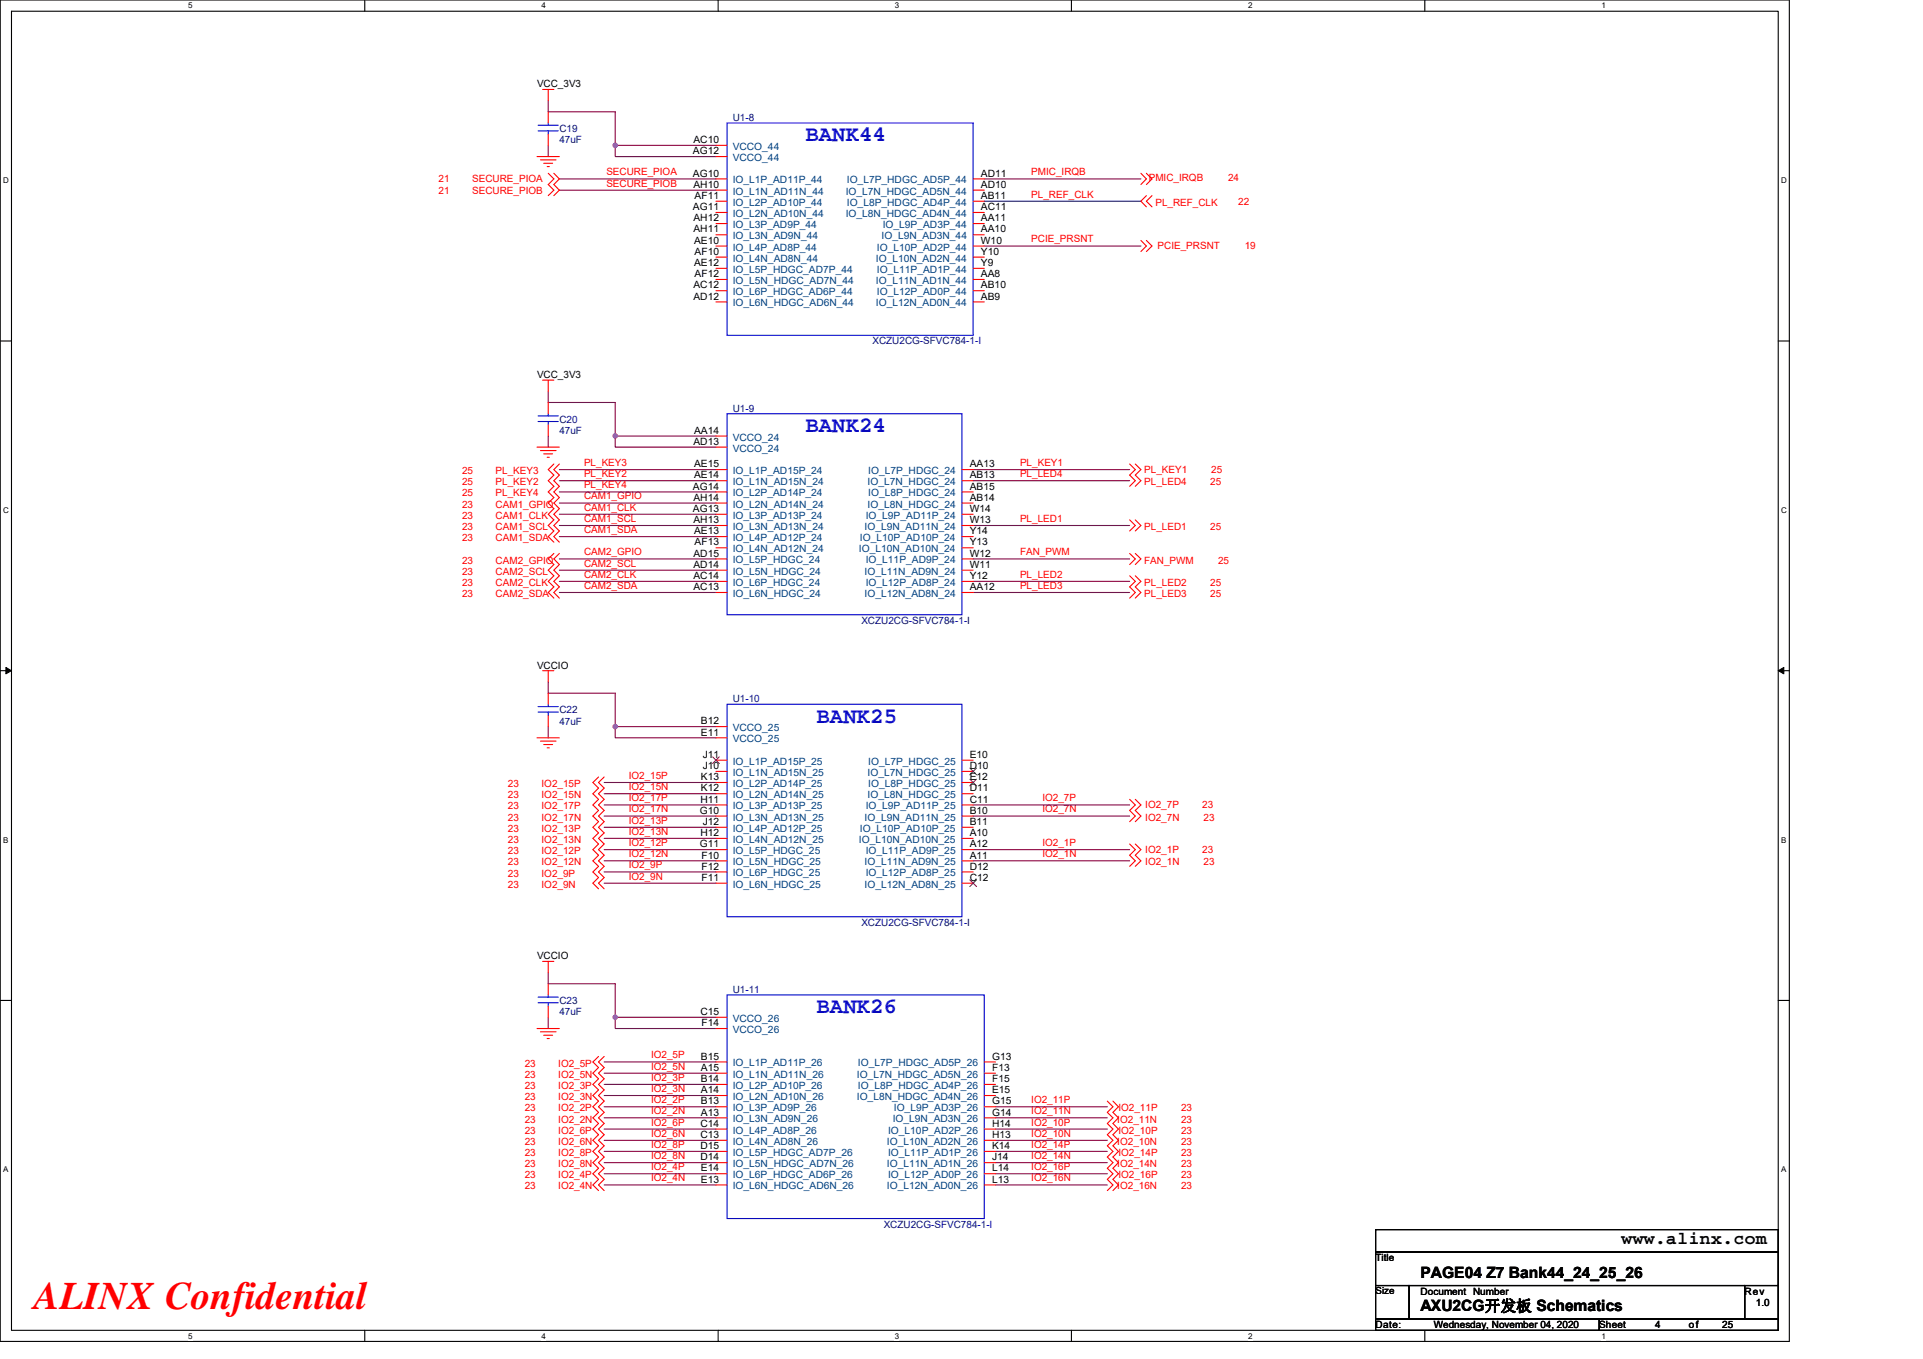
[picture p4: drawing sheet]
<svg xmlns="http://www.w3.org/2000/svg" width="297mm" height="210mm" viewBox="0 0 297 210" stroke-linecap="round" stroke-linejoin="round" font-family="sans-serif">
<defs><g id="words">
<text font-size="6" fill="#f00" x="5.2" y="202.3">ALINX Confidential</text>
<g font-size="3.4" fill="#00f">
<text x="124.4" y="21.8">BANK44</text>
<text x="124.4" y="66.8">BANK24</text>
<text x="126.1" y="111.7">BANK25</text>
<text x="126.1" y="156.6">BANK26</text>
</g>
<text font-size="2.8" x="250.5" y="192.3">www.alinx.com</text>
<g font-size="2.4">
<text x="219.4" y="197.4">PAGE04 Z7 Bank44_24_25_26</text>
<text x="219.4" y="202.6">AXU2CG开发板 Schematics</text>
</g>
<g font-size="1.5">
<text x="82.9" y="13.5">VCC_3V3</text>
<text x="107" y="23.8">AG12</text>
<text x="107.1" y="22.1">AC10</text>
<text x="107" y="27.3">AG10</text>
<text x="107.1" y="29">AH10</text>
<text x="151.5" y="29">AD10</text>
<text x="151.5" y="27.3">AD11</text>
<text x="107" y="32.5">AG11</text>
<text x="107.1" y="35.9">AH11</text>
<text x="107.1" y="34.2">AH12</text>
<text x="107.3" y="30.7">AF11</text>
<text x="151.5" y="34.2">AA11</text>
<text x="151.5" y="32.5">AC11</text>
<text x="151.5" y="30.7">AB11</text>
<text x="151.5" y="35.9">AA10</text>
<text x="107.2" y="37.7">AE10</text>
<text x="107.2" y="41.1">AE12</text>
<text x="107.3" y="39.4">AF10</text>
<text x="151.5" y="37.7">W10</text>
<text x="151.5" y="41.1">Y9</text>
<text x="151.5" y="39.4">Y10</text>
<text x="107.1" y="46.3">AD12</text>
<text x="107.1" y="44.6">AC12</text>
<text x="107.3" y="42.8">AF12</text>
<text x="151.5" y="44.6">AB10</text>
<text x="151.5" y="42.8">AA8</text>
<text x="151.5" y="46.3">AB9</text>
<text x="82.9" y="58.4">VCC_3V3</text>
<text x="107.1" y="68.7">AD13</text>
<text x="107.2" y="67">AA14</text>
<text x="107" y="75.6">AG14</text>
<text x="107.1" y="77.4">AH14</text>
<text x="107.2" y="73.9">AE14</text>
<text x="107.2" y="72.2">AE15</text>
<text x="149.8" y="73.9">AB13</text>
<text x="149.8" y="77.4">AB14</text>
<text x="149.8" y="72.2">AA13</text>
<text x="149.8" y="75.6">AB15</text>
<text x="107" y="79.1">AG13</text>
<text x="107.1" y="80.8">AH13</text>
<text x="107.2" y="82.6">AE13</text>
<text x="149.8" y="80.8">W13</text>
<text x="149.8" y="82.6">Y14</text>
<text x="149.8" y="79.1">W14</text>
<text x="107.1" y="87.7">AD14</text>
<text x="107.1" y="86">AD15</text>
<text x="107.1" y="89.5">AC14</text>
<text x="107.3" y="84.3">AF13</text>
<text x="149.8" y="84.3">Y13</text>
<text x="149.8" y="87.7">W11</text>
<text x="149.8" y="86">W12</text>
<text x="149.8" y="89.5">Y12</text>
<text x="107.1" y="91.2">AC13</text>
<text x="149.8" y="91.2">AA12</text>
<text x="82.9" y="103.3">VCCIO</text>
<text x="108.3" y="111.9">B12</text>
<text x="108.3" y="113.6">E11</text>
<text x="108.5" y="118.8">J10</text>
<text x="108.5" y="117.1">J11</text>
<text x="149.8" y="118.8">D10</text>
<text x="149.8" y="117.1">E10</text>
<text x="108.1" y="125.7">G10</text>
<text x="108.2" y="124">H11</text>
<text x="108.3" y="122.3">K12</text>
<text x="108.3" y="120.5">K13</text>
<text x="149.8" y="122.3">D11</text>
<text x="149.8" y="120.5">E12</text>
<text x="149.8" y="125.7">B10</text>
<text x="149.8" y="124">C11</text>
<text x="108.1" y="130.9">G11</text>
<text x="108.2" y="129.2">H12</text>
<text x="108.5" y="127.5">J12</text>
<text x="149.8" y="129.2">A10</text>
<text x="149.8" y="127.5">B11</text>
<text x="149.8" y="130.9">A12</text>
<text x="108.3" y="132.7">F10</text>
<text x="108.3" y="136.1">F11</text>
<text x="108.3" y="134.4">F12</text>
<text x="149.8" y="132.7">A11</text>
<text x="149.8" y="136.1">C12</text>
<text x="149.8" y="134.4">D12</text>
<text x="82.9" y="148.2">VCCIO</text>
<text x="108.2" y="156.8">C15</text>
<text x="108.3" y="158.6">F14</text>
<text x="108.3" y="165.5">A15</text>
<text x="108.3" y="163.7">B15</text>
<text x="108.3" y="167.2">B14</text>
<text x="153.2" y="165.5">F13</text>
<text x="153.2" y="163.7">G13</text>
<text x="153.2" y="167.2">F15</text>
<text x="108.3" y="168.9">A14</text>
<text x="108.3" y="172.4">A13</text>
<text x="108.3" y="170.6">B13</text>
<text x="153.2" y="168.9">E15</text>
<text x="153.2" y="172.4">G14</text>
<text x="153.2" y="170.6">G15</text>
<text x="108.2" y="175.8">C13</text>
<text x="108.2" y="174.1">C14</text>
<text x="108.2" y="179.3">D14</text>
<text x="108.2" y="177.5">D15</text>
<text x="153.2" y="175.8">H13</text>
<text x="153.2" y="179.3">J14</text>
<text x="153.2" y="174.1">H14</text>
<text x="153.2" y="177.5">K14</text>
<text x="108.3" y="182.7">E13</text>
<text x="108.3" y="181">E14</text>
<text x="153.2" y="182.7">L13</text>
<text x="153.2" y="181">L14</text>
<text x="212.5" y="194.9">Title</text>
<text x="212.5" y="200">Size</text>
<text x="219.4" y="200">Document Number</text>
<text x="269.5" y="200">Rev</text>
<text x="271.2" y="201.8">1.0</text>
<text x="212.5" y="205.2">Date:</text>
<text x="221.5" y="205.2">Wednesday, November 04, 2020</text>
<text x="247" y="205.2">Sheet</text>
<text x="255.7" y="205.2">4</text>
<text x="260.9" y="205.2">of</text>
<text x="266" y="205.2">25</text>
</g>
<g font-size="1.5" fill="#000080">
<text x="86.4" y="20.4">C19</text>
<text x="86.4" y="22.1">47uF</text>
<text x="113.2" y="18.7">U1-8</text>
<text x="134.8" y="53.2">XCZU2CG-SFVC784-1-I</text>
<text x="86.4" y="65.3">C20</text>
<text x="113.2" y="63.6">U1-9</text>
<text x="86.4" y="67">47uF</text>
<text x="133.1" y="96.4">XCZU2CG-SFVC784-1-I</text>
<text x="86.4" y="110.2">C22</text>
<text x="86.4" y="112">47uF</text>
<text x="113.2" y="108.5">U1-10</text>
<text x="133.1" y="143">XCZU2CG-SFVC784-1-I</text>
<text x="86.4" y="155.1">C23</text>
<text x="113.2" y="153.4">U1-11</text>
<text x="86.4" y="156.8">47uF</text>
<text x="136.5" y="189.7">XCZU2CG-SFVC784-1-I</text>
</g>
<g font-size="1.5" fill="#004080">
<text x="113.2" y="23.2">VCCO_44</text>
<text x="113.2" y="28.3">IO_L1P_AD11P_44</text>
<text x="113.2" y="24.9">VCCO_44</text>
<text x="130.8" y="28.3">IO_L7P_HDGC_AD5P_44</text>
<text x="113.2" y="30.1">IO_L1N_AD11N_44</text>
<text x="113.2" y="33.5">IO_L2N_AD10N_44</text>
<text x="113.2" y="31.8">IO_L2P_AD10P_44</text>
<text x="113.2" y="35.2">IO_L3P_AD9P_44</text>
<text x="130.6" y="30.1">IO_L7N_HDGC_AD5N_44</text>
<text x="130.6" y="33.5">IO_L8N_HDGC_AD4N_44</text>
<text x="130.8" y="31.8">IO_L8P_HDGC_AD4P_44</text>
<text x="136.4" y="35.2">IO_L9P_AD3P_44</text>
<text x="113.2" y="37">IO_L3N_AD9N_44</text>
<text x="113.2" y="40.4">IO_L4N_AD8N_44</text>
<text x="113.2" y="38.7">IO_L4P_AD8P_44</text>
<text x="135.3" y="40.4">IO_L10N_AD2N_44</text>
<text x="135.5" y="38.7">IO_L10P_AD2P_44</text>
<text x="136.2" y="37">IO_L9N_AD3N_44</text>
<text x="113.2" y="43.9">IO_L5N_HDGC_AD7N_44</text>
<text x="113.2" y="42.2">IO_L5P_HDGC_AD7P_44</text>
<text x="113.2" y="47.3">IO_L6N_HDGC_AD6N_44</text>
<text x="113.2" y="45.6">IO_L6P_HDGC_AD6P_44</text>
<text x="135.3" y="43.9">IO_L11N_AD1N_44</text>
<text x="135.3" y="47.3">IO_L12N_AD0N_44</text>
<text x="135.5" y="42.2">IO_L11P_AD1P_44</text>
<text x="135.5" y="45.6">IO_L12P_AD0P_44</text>
<text x="113.2" y="68.1">VCCO_24</text>
<text x="113.2" y="69.8">VCCO_24</text>
<text x="113.2" y="75">IO_L1N_AD15N_24</text>
<text x="113.2" y="73.3">IO_L1P_AD15P_24</text>
<text x="113.2" y="76.7">IO_L2P_AD14P_24</text>
<text x="134" y="75">IO_L7N_HDGC_24</text>
<text x="134.1" y="73.3">IO_L7P_HDGC_24</text>
<text x="134.1" y="76.7">IO_L8P_HDGC_24</text>
<text x="113.2" y="78.4">IO_L2N_AD14N_24</text>
<text x="113.2" y="81.9">IO_L3N_AD13N_24</text>
<text x="113.2" y="80.2">IO_L3P_AD13P_24</text>
<text x="113.2" y="83.6">IO_L4P_AD12P_24</text>
<text x="132.8" y="83.6">IO_L10P_AD10P_24</text>
<text x="133.6" y="81.9">IO_L9N_AD11N_24</text>
<text x="133.7" y="80.2">IO_L9P_AD11P_24</text>
<text x="134" y="78.4">IO_L8N_HDGC_24</text>
<text x="113.2" y="85.3">IO_L4N_AD12N_24</text>
<text x="113.2" y="88.8">IO_L5N_HDGC_24</text>
<text x="113.2" y="87.1">IO_L5P_HDGC_24</text>
<text x="132.7" y="85.3">IO_L10N_AD10N_24</text>
<text x="133.6" y="88.8">IO_L11N_AD9N_24</text>
<text x="133.7" y="87.1">IO_L11P_AD9P_24</text>
<text x="113.2" y="92.2">IO_L6N_HDGC_24</text>
<text x="113.2" y="90.5">IO_L6P_HDGC_24</text>
<text x="133.6" y="92.2">IO_L12N_AD8N_24</text>
<text x="133.7" y="90.5">IO_L12P_AD8P_24</text>
<text x="113.2" y="113">VCCO_25</text>
<text x="113.2" y="119.9">IO_L1N_AD15N_25</text>
<text x="113.2" y="118.2">IO_L1P_AD15P_25</text>
<text x="113.2" y="114.7">VCCO_25</text>
<text x="134" y="119.9">IO_L7N_HDGC_25</text>
<text x="134.1" y="118.2">IO_L7P_HDGC_25</text>
<text x="113.2" y="123.3">IO_L2N_AD14N_25</text>
<text x="113.2" y="121.6">IO_L2P_AD14P_25</text>
<text x="113.2" y="125.1">IO_L3P_AD13P_25</text>
<text x="133.7" y="125.1">IO_L9P_AD11P_25</text>
<text x="134" y="123.3">IO_L8N_HDGC_25</text>
<text x="134.1" y="121.6">IO_L8P_HDGC_25</text>
<text x="113.2" y="126.8">IO_L3N_AD13N_25</text>
<text x="113.2" y="130.2">IO_L4N_AD12N_25</text>
<text x="113.2" y="128.5">IO_L4P_AD12P_25</text>
<text x="113.2" y="132">IO_L5P_HDGC_25</text>
<text x="132.7" y="130.2">IO_L10N_AD10N_25</text>
<text x="132.8" y="128.5">IO_L10P_AD10P_25</text>
<text x="133.6" y="126.8">IO_L9N_AD11N_25</text>
<text x="133.7" y="132">IO_L11P_AD9P_25</text>
<text x="113.2" y="133.7">IO_L5N_HDGC_25</text>
<text x="113.2" y="137.2">IO_L6N_HDGC_25</text>
<text x="113.2" y="135.4">IO_L6P_HDGC_25</text>
<text x="133.6" y="133.7">IO_L11N_AD9N_25</text>
<text x="133.6" y="137.2">IO_L12N_AD8N_25</text>
<text x="133.7" y="135.4">IO_L12P_AD8P_25</text>
<text x="113.2" y="157.9">VCCO_26</text>
<text x="113.2" y="159.6">VCCO_26</text>
<text x="113.2" y="166.5">IO_L1N_AD11N_26</text>
<text x="113.2" y="164.8">IO_L1P_AD11P_26</text>
<text x="132.4" y="166.5">IO_L7N_HDGC_AD5N_26</text>
<text x="132.5" y="164.8">IO_L7P_HDGC_AD5P_26</text>
<text x="113.2" y="170">IO_L2N_AD10N_26</text>
<text x="113.2" y="168.3">IO_L2P_AD10P_26</text>
<text x="113.2" y="173.4">IO_L3N_AD9N_26</text>
<text x="113.2" y="171.7">IO_L3P_AD9P_26</text>
<text x="132.4" y="170">IO_L8N_HDGC_AD4N_26</text>
<text x="132.5" y="168.3">IO_L8P_HDGC_AD4P_26</text>
<text x="137.9" y="173.4">IO_L9N_AD3N_26</text>
<text x="138.1" y="171.7">IO_L9P_AD3P_26</text>
<text x="113.2" y="176.9">IO_L4N_AD8N_26</text>
<text x="113.2" y="175.2">IO_L4P_AD8P_26</text>
<text x="113.2" y="178.6">IO_L5P_HDGC_AD7P_26</text>
<text x="137" y="176.9">IO_L10N_AD2N_26</text>
<text x="137.2" y="175.2">IO_L10P_AD2P_26</text>
<text x="137.2" y="178.6">IO_L11P_AD1P_26</text>
<text x="113.2" y="180.3">IO_L5N_HDGC_AD7N_26</text>
<text x="113.2" y="183.8">IO_L6N_HDGC_AD6N_26</text>
<text x="113.2" y="182.1">IO_L6P_HDGC_AD6P_26</text>
<text x="137" y="180.3">IO_L11N_AD1N_26</text>
<text x="137" y="183.8">IO_L12N_AD0N_26</text>
<text x="137.2" y="182.1">IO_L12P_AD0P_26</text>
</g>
<g font-size="1.5" fill="#f00">
<text x="67.8" y="28.2">21</text>
<text x="67.8" y="29.9">21</text>
<text x="72.9" y="28.2">SECURE_PIOA</text>
<text x="72.9" y="29.9">SECURE_PIOB</text>
<text x="93.7" y="27.1">SECURE_PIOA</text>
<text x="93.7" y="28.8">SECURE_PIOB</text>
<text x="159.3" y="27.1">PMIC_IRQB</text>
<text x="177.4" y="28">PMIC_IRQB</text>
<text x="189.7" y="28">24</text>
<text x="159.3" y="30.5">PL_REF_CLK</text>
<text x="178.5" y="31.8">PL_REF_CLK</text>
<text x="191.3" y="31.6">22</text>
<text x="159.3" y="37.5">PCIE_PRSNT</text>
<text x="178.8" y="38.5">PCIE_PRSNT</text>
<text x="192.3" y="38.5">19</text>
<text x="71.4" y="75">25</text>
<text x="71.4" y="73.3">25</text>
<text x="71.4" y="76.7">25</text>
<text x="76.6" y="75">PL_KEY2</text>
<text x="76.6" y="73.3">PL_KEY3</text>
<text x="76.6" y="76.7">PL_KEY4</text>
<text x="90.2" y="73.7">PL_KEY2</text>
<text x="90.2" y="77.2">CAM1_GPIO</text>
<text x="90.2" y="72">PL_KEY3</text>
<text x="90.2" y="75.5">PL_KEY4</text>
<text x="157.6" y="72">PL_KEY1</text>
<text x="157.6" y="73.7">PL_LED4</text>
<text x="176.7" y="73.1">PL_KEY1</text>
<text x="176.7" y="75">PL_LED4</text>
<text x="186.9" y="75">25</text>
<text x="187.1" y="73.1">25</text>
<text x="71.4" y="80.2">23</text>
<text x="71.4" y="78.4">23</text>
<text x="71.4" y="81.9">23</text>
<text x="71.4" y="83.6">23</text>
<text x="76.6" y="80.2">CAM1_CLK</text>
<text x="76.6" y="78.4">CAM1_GPIO</text>
<text x="76.6" y="81.9">CAM1_SCL</text>
<text x="76.6" y="83.6">CAM1_SDA</text>
<text x="90.2" y="78.9">CAM1_CLK</text>
<text x="90.2" y="80.6">CAM1_SCL</text>
<text x="90.2" y="82.4">CAM1_SDA</text>
<text x="157.6" y="80.6">PL_LED1</text>
<text x="176.7" y="81.9">PL_LED1</text>
<text x="186.9" y="81.9">25</text>
<text x="71.4" y="87.1">23</text>
<text x="71.4" y="88.8">23</text>
<text x="76.6" y="87.1">CAM2_GPIO</text>
<text x="76.6" y="88.8">CAM2_SCL</text>
<text x="90.2" y="85.8">CAM2_GPIO</text>
<text x="90.2" y="89.3">CAM2_CLK</text>
<text x="90.2" y="87.5">CAM2_SCL</text>
<text x="157.6" y="89.3">PL_LED2</text>
<text x="157.6" y="85.8">FAN_PWM</text>
<text x="176.7" y="87.1">FAN_PWM</text>
<text x="188.1" y="87.1">25</text>
<text x="71.4" y="92.3">23</text>
<text x="71.4" y="90.5">23</text>
<text x="76.6" y="92.3">CAM2_SDA</text>
<text x="76.6" y="90.5">CAM2_CLK</text>
<text x="90.2" y="91">CAM2_SDA</text>
<text x="157.6" y="91">PL_LED3</text>
<text x="176.7" y="92.3">PL_LED3</text>
<text x="176.7" y="90.5">PL_LED2</text>
<text x="186.9" y="92.3">25</text>
<text x="186.9" y="90.5">25</text>
<text x="78.5" y="123.3">23</text>
<text x="78.5" y="121.6">23</text>
<text x="78.5" y="125.1">23</text>
<text x="83.6" y="123.3">IO2_15N</text>
<text x="83.6" y="121.6">IO2_15P</text>
<text x="83.6" y="125.1">IO2_17P</text>
<text x="97.1" y="122.1">IO2_15N</text>
<text x="97.1" y="120.4">IO2_15P</text>
<text x="97.1" y="123.8">IO2_17P</text>
<text x="97.1" y="125.5">IO2_17N</text>
<text x="161" y="125.5">IO2_7N</text>
<text x="161" y="123.8">IO2_7P</text>
<text x="176.9" y="124.9">IO2_7P</text>
<text x="185.7" y="124.9">23</text>
<text x="78.5" y="132">23</text>
<text x="78.5" y="128.5">23</text>
<text x="78.5" y="130.3">23</text>
<text x="78.5" y="126.8">23</text>
<text x="83.6" y="132">IO2_12P</text>
<text x="83.6" y="128.5">IO2_13P</text>
<text x="83.6" y="130.3">IO2_13N</text>
<text x="83.6" y="126.8">IO2_17N</text>
<text x="97.1" y="130.7">IO2_12P</text>
<text x="97.1" y="127.3">IO2_13P</text>
<text x="97.1" y="129">IO2_13N</text>
<text x="161" y="130.7">IO2_1P</text>
<text x="176.9" y="126.8">IO2_7N</text>
<text x="176.9" y="131.8">IO2_1P</text>
<text x="185.7" y="131.8">23</text>
<text x="185.9" y="126.8">23</text>
<text x="78.5" y="137.2">23</text>
<text x="78.5" y="135.4">23</text>
<text x="78.5" y="133.7">23</text>
<text x="83.6" y="137.2">IO2_9N</text>
<text x="83.6" y="135.4">IO2_9P</text>
<text x="83.6" y="133.7">IO2_12N</text>
<text x="97.1" y="135.9">IO2_9N</text>
<text x="97.1" y="134.2">IO2_9P</text>
<text x="97.1" y="132.5">IO2_12N</text>
<text x="161" y="132.5">IO2_1N</text>
<text x="176.9" y="133.7">IO2_1N</text>
<text x="185.9" y="133.7">23</text>
<text x="81" y="166.5">23</text>
<text x="81" y="164.8">23</text>
<text x="86.2" y="166.5">IO2_5N</text>
<text x="86.2" y="164.8">IO2_5P</text>
<text x="100.6" y="163.5">IO2_5P</text>
<text x="100.6" y="165.3">IO2_5N</text>
<text x="100.6" y="167">IO2_3P</text>
<text x="81" y="170">23</text>
<text x="81" y="168.3">23</text>
<text x="81" y="173.4">23</text>
<text x="81" y="171.7">23</text>
<text x="86.2" y="170">IO2_3N</text>
<text x="86.2" y="168.3">IO2_3P</text>
<text x="86.2" y="173.4">IO2_2N</text>
<text x="86.2" y="171.7">IO2_2P</text>
<text x="100.6" y="173.9">IO2_6P</text>
<text x="100.6" y="168.7">IO2_3N</text>
<text x="100.6" y="172.2">IO2_2N</text>
<text x="100.6" y="170.5">IO2_2P</text>
<text x="159.3" y="173.9">IO2_10P</text>
<text x="159.3" y="172.2">IO2_11N</text>
<text x="159.3" y="170.5">IO2_11P</text>
<text x="172.6" y="173.4">IO2_11N</text>
<text x="172.8" y="171.7">IO2_11P</text>
<text x="182.4" y="173.4">23</text>
<text x="182.4" y="171.7">23</text>
<text x="81" y="178.6">23</text>
<text x="81" y="176.9">23</text>
<text x="81" y="175.2">23</text>
<text x="86.2" y="178.6">IO2_8P</text>
<text x="86.2" y="176.9">IO2_6N</text>
<text x="86.2" y="175.2">IO2_6P</text>
<text x="100.6" y="179.1">IO2_8N</text>
<text x="100.6" y="177.4">IO2_8P</text>
<text x="100.6" y="175.6">IO2_6N</text>
<text x="159.3" y="175.6">IO2_10N</text>
<text x="159.3" y="179.1">IO2_14N</text>
<text x="159.3" y="177.4">IO2_14P</text>
<text x="172.6" y="176.9">IO2_10N</text>
<text x="172.8" y="175.2">IO2_10P</text>
<text x="172.8" y="178.6">IO2_14P</text>
<text x="182.4" y="176.9">23</text>
<text x="182.4" y="175.2">23</text>
<text x="182.4" y="178.6">23</text>
<text x="81" y="180.3">23</text>
<text x="81" y="183.8">23</text>
<text x="81" y="182.1">23</text>
<text x="86.2" y="180.3">IO2_8N</text>
<text x="86.2" y="183.8">IO2_4N</text>
<text x="86.2" y="182.1">IO2_4P</text>
<text x="100.6" y="182.5">IO2_4N</text>
<text x="100.6" y="180.8">IO2_4P</text>
<text x="159.3" y="182.5">IO2_16N</text>
<text x="159.3" y="180.8">IO2_16P</text>
<text x="172.6" y="183.8">IO2_16N</text>
<text x="172.6" y="180.3">IO2_14N</text>
<text x="172.8" y="182.1">IO2_16P</text>
<text x="182.4" y="183.8">23</text>
<text x="182.4" y="180.3">23</text>
<text x="182.4" y="182.1">23</text>
</g>
<g font-size="1.2">
<text x="29.1" y="1.3">5</text>
<text x="83.6" y="1.3">4</text>
<text x="138.2" y="1.3">3</text>
<text x="192.8" y="1.3">2</text>
<text x="247.4" y="1.3">1</text>
<text x=".5" y="28.3">D</text>
<text x="275.1" y="28.3">D</text>
<text x=".5" y="79.2">C</text>
<text x="275.1" y="79.2">C</text>
<text x=".5" y="130.2">B</text>
<text x="275.1" y="130.2">B</text>
<text x=".5" y="181.1">A</text>
<text x="275.1" y="181.1">A</text>
<text x="29.1" y="206.8">5</text>
<text x="83.6" y="206.8">4</text>
<text x="138.2" y="206.8">3</text>
<text x="192.8" y="206.8">2</text>
<text x="247.4" y="206.8">1</text>
</g>
</g></defs>
<path d="M0 0h276.4v207.3h-276.4zM1.8 1.7h272.9v203.8h-272.9z" fill="none" stroke="#000" stroke-width=".17"/>
<g fill="#fff">
<path d="M29.1 .2h.6v1.4h-.6z"/>
<path d="M29.1 205.7h.6v1.4h-.6z"/>
</g>
<path d="M56.3 0v1.7M56.3 205.5v1.8" fill="none" stroke="#000" stroke-width=".17"/>
<g fill="#fff">
<path d="M83.6 .2h.7v1.4h-.7z"/>
<path d="M83.6 205.7h.7v1.4h-.7z"/>
</g>
<path d="M110.9 0v1.7M110.9 205.5v1.8" fill="none" stroke="#000" stroke-width=".17"/>
<g fill="#fff">
<path d="M138.2 .2h.7v1.4h-.7z"/>
<path d="M138.2 205.7h.7v1.4h-.7z"/>
</g>
<path d="M165.5 0v1.7M165.5 205.5v1.8" fill="none" stroke="#000" stroke-width=".17"/>
<g fill="#fff">
<path d="M192.8 .2h.6v1.4h-.6z"/>
<path d="M192.8 205.7h.6v1.4h-.6z"/>
</g>
<path d="M220.1 0v1.7M220.1 205.5v1.8" fill="none" stroke="#000" stroke-width=".17"/>
<g fill="#fff">
<path d="M247.4 .2h.6v1.4h-.6z"/>
<path d="M247.4 205.7h.6v1.4h-.6z"/>
<path d="M.5 27.2h.8v1.4h-.8z"/>
<path d="M275.1 27.2h.9v1.4h-.9z"/>
<path d="M.5 78.1h.8v1.4h-.8z"/>
<path d="M275.1 78.1h.9v1.4h-.9z"/>
</g>
<path d="M0 52.7h1.8M274.7 52.7h1.7" fill="none" stroke="#000" stroke-width=".17"/>
<g fill="#fff">
<path d="M.5 129.1h.8v1.4h-.8z"/>
<path d="M275.1 129.1h.8v1.4h-.8z"/>
</g>
<path d="M0 103.6h1.8M274.7 103.6h1.7" fill="none" stroke="#000" stroke-width=".17"/>
<path d="M.9 103.1l.9 .5-.9 .5zM274.7 103.6l.8-.5v1z" fill="#000" stroke="#000" stroke-width=".15"/>
<g fill="#fff">
<path d="M.5 180h.8v1.4h-.8z"/>
<path d="M275.1 180h.8v1.4h-.8z"/>
</g>
<path d="M0 154.6h1.8M274.7 154.6h1.7M212.5 190h62.2v3.5h-62.2zM212.5 193.5h62.2v5.1h-62.2zM212.5 198.6h5.2v5.2h-5.2zM217.7 198.6h51.8v5.2h-51.8zM269.5 198.6h5.2v5.2h-5.2zM212.5 203.8h34.5v1.7h-34.5zM247 203.8h27.7v1.7h-27.7z" fill="none" stroke="#000" stroke-width=".17"/>
<g fill="none" stroke="#800040" stroke-width=".17">
<path d="M84.7 15.6v1.7h10.3v5.2M84.7 22.5v1.7M86.4 27.6h24.2M86.4 29.4h24.2M95 22.5h15.6M95 22.5v1.7h15.6M152 27.6h24.2M152 38h24.2M84.7 60.5v1.7h10.3v5.2M84.7 67.4v1.7M86.4 74.3h24.2M86.4 79.5h24.2"/>
<path d="M86.4 77.7h24.2M86.4 72.6h24.2M86.4 76h24.2M95 67.4h15.6M95 67.4v1.7h15.6M150.3 74.3h24.2M150.3 72.6h24.2M86.4 91.5h24.2M86.4 86.4h24.2M86.4 89.8h24.2M86.4 88.1h24.2M86.4 81.2h24.2"/>
<path d="M86.4 82.9h24.2M150.3 81.2h24.2M150.3 89.8h24.2M150.3 91.5h24.2M150.3 86.4h24.2M84.7 105.4v1.7h10.3v5.2M84.7 112.3v1.7M95 112.3h15.6M95 112.3v1.7h15.6M93.3 122.6h17.3M93.3 136.5h17.3M93.3 134.7h17.3"/>
<path d="M93.3 133h17.3M93.3 131.3h17.3M93.3 127.8h17.3M93.3 129.5h17.3M93.3 124.4h17.3M93.3 126.1h17.3M93.3 120.9h17.3M150.3 126.1h24.2M150.3 124.4h24.2M150.3 133h24.2M150.3 131.3h24.2M84.7 150.3v1.7h10.3v5.2"/>
<path d="M84.7 157.2v1.7M95 157.2h15.6M95 157.2v1.7h15.6M93.3 179.6h17.3M93.3 177.9h17.3M93.3 176.2h17.3M93.3 174.5h17.3M93.3 164.1h17.3M93.3 165.8h17.3M93.3 169.3h17.3M93.3 172.7h17.3M93.3 171h17.3"/>
<path d="M93.3 167.6h17.3M153.8 176.2h17.2M153.8 174.5h17.2M153.8 172.7h17.2M153.8 171h17.2M153.8 179.6h17.2M153.8 177.9h17.2M93.3 183.1h17.3M93.3 181.4h17.3M153.8 183.1h17.2M153.8 181.4h17.2"/>
</g>
<g fill="#f0f" stroke="#f0f" stroke-width=".17">
<circle cx="95" cy="22.5" r=".34"/>
<circle cx="95" cy="67.3" r=".34"/>
<circle cx="95" cy="112.3" r=".34"/>
<circle cx="95" cy="157.2" r=".33"/>
</g>
<path d="M152 31.1h24.2" fill="none" stroke="#000080" stroke-width=".17"/>
<g fill="none" stroke="#f00" stroke-width=".17">
<path d="M83.8 13.8h1.8M84.7 13.8v1.8M84.7 17.3v1.7M82.9 24.2h3.5M83.5 24.7h2.4M84 25.2h1.4M84.5 25.7h.4M84.7 20.7v1.8M84.7 26.8l.9 .8-.9 .9 .9 .9-.9 .8M85.6 26.8l.8 .8-.8 .9 .8 .9-.8 .8M110.6 29.4h1.7M110.6 27.6h1.7"/>
<path d="M110.6 32.8h1.7M110.6 31.1h1.7M110.6 36.3h1.7M110.6 34.5h1.7M110.6 39.7h1.7M110.6 38h1.7M110.6 22.5h1.7M110.6 24.2h1.7M150.3 29.4h1.7M150.3 27.6h1.7M150.3 32.8h1.7M150.3 31.1h1.7"/>
<path d="M150.3 36.3h1.7M150.3 34.5h1.7M150.3 39.7h1.7M150.3 38h1.7M176.2 26.8l.9 .8-.9 .9M176.2 37.1l.9 .9-.9 .9M177.1 26.8l.8 .8-.8 .9M177.1 37.1l.8 .9-.8 .9M177.1 30.2l-.9 .9 .9 .9M177.9 30.2l-.8 .9 .8 .9M83.8 58.7h1.8M84.7 58.7v1.8"/>
<path d="M110.6 43.2h1.7M110.6 41.5h1.7M110.6 46.7h1.7M110.6 44.9h1.7M150.3 43.2h1.7M150.3 41.5h1.7M150.3 46.7h1.7M150.3 44.9h1.7M82.9 69.1h3.5M83.5 69.6h2.4M84 70.1h1.4M84.5 70.7h.4"/>
<path d="M84.7 62.2v1.7M84.7 65.6v1.8M85.6 71.7l-.9 .9 .9 .8-.9 .9 .9 .8-.9 .9 .9 .9-.9 .8 .9 .9-.9 .9 .9 .8-.9 .9 .9 .8-.9 .9 .9 .9M86.4 71.7l-.8 .9 .8 .8-.8 .9 .8 .8-.8 .9 .8 .9-.8 .8 .8 .9-.8 .9 .8 .8-.8 .9 .8 .8-.8 .9 .8 .9M110.6 74.3h1.7M110.6 72.6h1.7M110.6 77.7h1.7M110.6 76h1.7M110.6 79.5h1.7M110.6 67.4h1.7M110.6 69.1h1.7M148.6 74.3h1.7"/>
<path d="M148.6 72.6h1.7M148.6 77.7h1.7M148.6 76h1.7M148.6 79.5h1.7M174.5 71.7l.9 .9-.9 .8 .9 .9-.9 .8M175.4 71.7l.8 .9-.8 .8 .8 .9-.8 .8M85.6 85.5l-.9 .9 .9 .8-.9 .9 .9 .9-.9 .8 .9 .9-.9 .8 .9 .9M86.4 85.5l-.8 .9 .8 .8-.8 .9 .8 .9-.8 .8 .8 .9-.8 .8 .8 .9M110.6 81.2h1.7M110.6 84.6h1.7M110.6 82.9h1.7M110.6 88.1h1.7"/>
<path d="M110.6 86.4h1.7M110.6 91.5h1.7M110.6 89.8h1.7M148.6 81.2h1.7M148.6 84.6h1.7M148.6 82.9h1.7M148.6 88.1h1.7M148.6 86.4h1.7M148.6 91.5h1.7M148.6 89.8h1.7M174.5 89l.9 .8-.9 .9 .9 .8-.9 .9M174.5 80.3l.9 .9-.9 .8"/>
<path d="M174.5 85.5l.9 .9-.9 .8M175.4 89l.8 .8-.8 .9 .8 .8-.8 .9M175.4 80.3l.8 .9-.8 .8M175.4 85.5l.8 .9-.8 .8M82.9 114h3.5M83.5 114.5h2.4M83.8 103.6h1.8M84 115h1.4M84.5 115.5h.4M84.7 107.1v1.7M84.7 110.6v1.7M84.7 103.6v1.8"/>
<path d="M110.6 119.2h1.7M110.6 117.5h1.7M110.6 112.3h1.7M110.6 114h1.7M148.6 119.2h1.7M148.6 117.5h1.7M92.5 120.1l-.9 .8 .9 .9-.9 .8 .9 .9-.9 .9 .9 .8-.9 .9 .9 .9-.9 .8 .9 .9-.9 .8 .9 .9-.9 .9 .9 .8-.9 .9 .9 .9-.9 .8 .9 .9-.9 .9 .9 .8M93.3 120.1l-.8 .8 .8 .9-.8 .8 .8 .9-.8 .9 .8 .8-.8 .9 .8 .9-.8 .8 .8 .9-.8 .8 .8 .9-.8 .9 .8 .8-.8 .9 .8 .9-.8 .8 .8 .9-.8 .9 .8 .8M110.6 122.6h1.7M110.6 120.9h1.7M110.6 126.1h1.7M110.6 124.4h1.7"/>
<path d="M110.6 129.5h1.7M110.6 127.8h1.7M110.6 133h1.7M110.6 131.3h1.7M110.6 136.5h1.7M110.6 134.7h1.7M148.6 122.6h1.7M148.6 120.9h1.7M148.6 126.1h1.7M148.6 124.4h1.7M148.6 129.5h1.7M148.6 127.8h1.7"/>
<path d="M148.6 133h1.7M148.6 131.3h1.7M148.6 136.5h1.7M148.6 134.7h1.7M174.5 123.5l.9 .9-.9 .8 .9 .9-.9 .9M174.5 130.4l.9 .9-.9 .8 .9 .9-.9 .9M175.4 123.5l.8 .9-.8 .8 .8 .9-.8 .9M175.4 130.4l.8 .9-.8 .8 .8 .9-.8 .9M82.9 158.9h3.5M83.5 159.4h2.4M83.8 148.5h1.8M84 160h1.4"/>
<path d="M84.7 152v1.7M84.7 155.4v1.8M84.7 148.5v1.8M110.6 157.2h1.7M110.6 158.9h1.7M84.5 160.5h.4M92.5 163.2l-.9 .9 .9 .9-.9 .8 .9 .9-.9 .9 .9 .8-.9 .9 .9 .8-.9 .9 .9 .9-.9 .8 .9 .9-.9 .9 .9 .8-.9 .9 .9 .8-.9 .9 .9 .9-.9 .8 .9 .9-.9 .9 .9 .8-.9 .9 .9 .9M93.3 163.2l-.8 .9 .8 .9-.8 .8 .8 .9-.8 .9 .8 .8-.8 .9 .8 .8-.8 .9 .8 .9-.8 .8 .8 .9-.8 .9 .8 .8-.8 .9 .8 .8-.8 .9 .8 .9-.8 .8 .8 .9-.8 .9 .8 .8-.8 .9 .8 .9M110.6 165.8h1.7M110.6 164.1h1.7M110.6 169.3h1.7M110.6 167.6h1.7"/>
<path d="M110.6 172.7h1.7M110.6 171h1.7M110.6 176.2h1.7M110.6 174.5h1.7M110.6 179.6h1.7M110.6 177.9h1.7M152 165.8h1.8M152 164.1h1.8M152 169.3h1.8M152 167.6h1.8M152 172.7h1.8M152 171h1.8"/>
<path d="M152 176.2h1.8M152 174.5h1.8M152 179.6h1.8M152 177.9h1.8M171 170.1l.9 .9-.9 .9 .9 .8-.9 .9 .9 .9-.9 .8 .9 .9-.9 .8 .9 .9-.9 .9 .9 .8-.9 .9 .9 .9-.9 .8 .9 .9-.9 .9M171.9 170.1l.9 .9-.9 .9 .9 .8-.9 .9 .9 .9-.9 .8 .9 .9-.9 .8 .9 .9-.9 .9 .9 .8-.9 .9 .9 .9-.9 .8 .9 .9-.9 .9M110.6 183.1h1.7M110.6 181.4h1.7M152 183.1h1.8M152 181.4h1.8"/>
</g>
<g fill="none" stroke="#00f" stroke-width=".17">
<path d="M83.1 19.3h3.1M84.7 19v.3M112.3 19h38v32.8h-38zM83.1 20.2h3.1M84.7 20.2v.5M83.1 65.1h3.1M83.1 64.3h3.1M84.7 63.9v.4M84.7 65.1v.5M112.3 63.9h36.3v31.1h-36.3zM83.1 110h3.1M83.1 109.2h3.1"/>
<path d="M84.7 108.8v.4M84.7 110v.6M112.3 108.8h36.3v32.8h-36.3zM83.1 154.9h3.1M83.1 154.1h3.1M84.7 153.7v.4M84.7 154.9v.5M112.3 153.7h39.7v34.6h-39.7z"/>
</g>
<path d="M110.1 116.9l1 1.1M111.1 116.9l-1 1.1M149.8 118.7l1.1 1M150.8 118.7l-1 1M149.8 120.4l1.1 1M149.8 136l1.1 1M150.8 120.4l-1 1M150.8 136l-1 1" fill="none" stroke="#804000" stroke-width=".15"/>
<use href="#words"/>
</svg>
